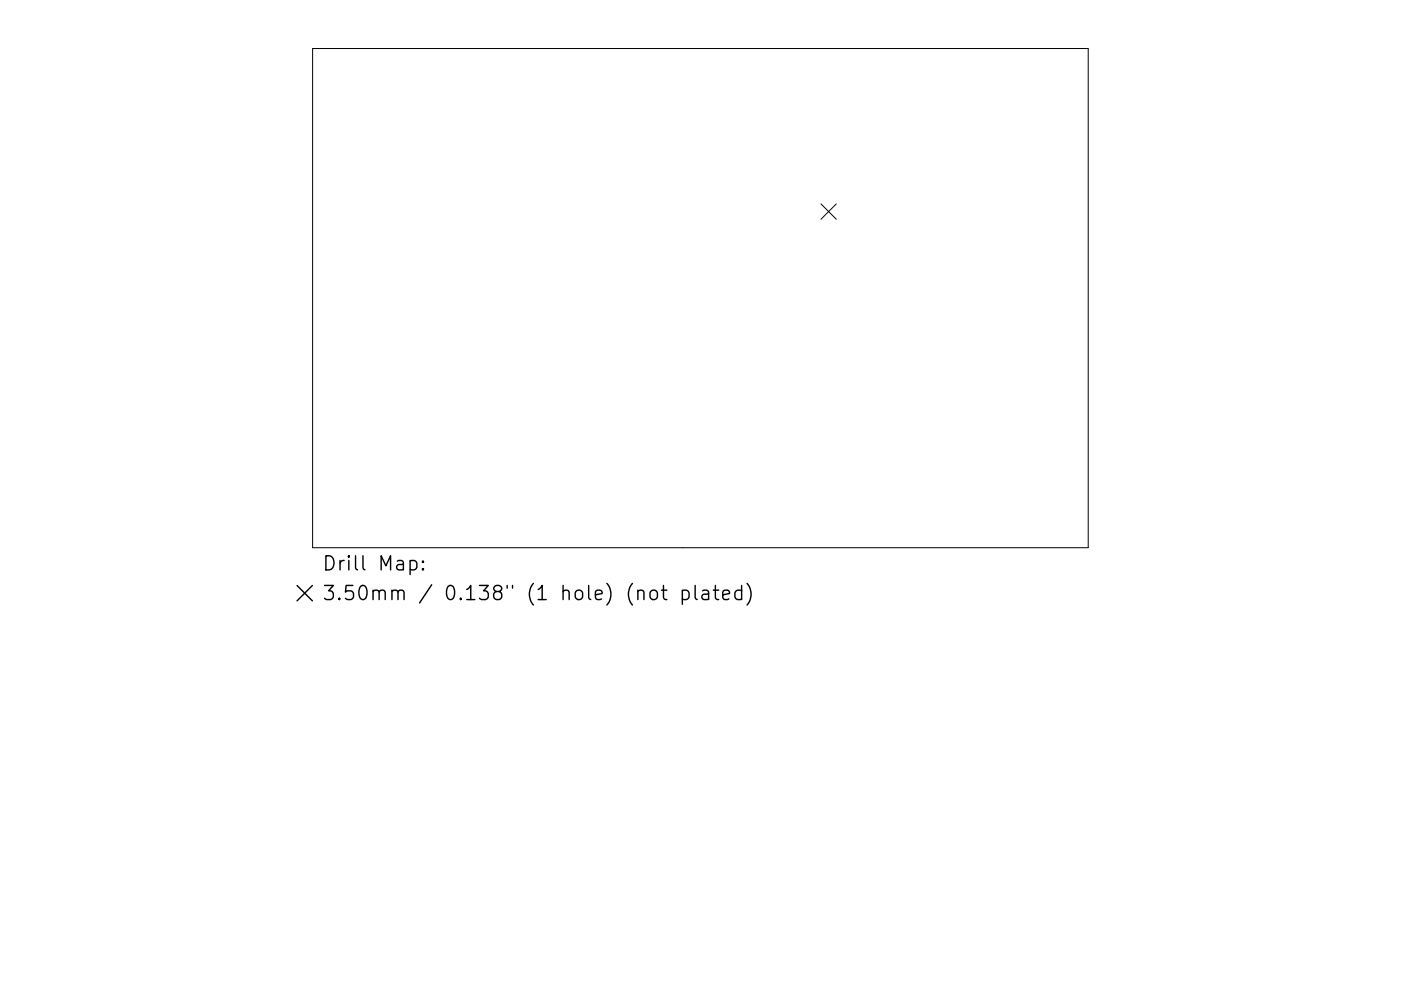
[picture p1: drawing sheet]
<svg xmlns="http://www.w3.org/2000/svg" width="297mm" height="210mm" viewBox="0 0 297 210" stroke-linecap="round" stroke-linejoin="round" font-family="sans-serif">
<defs><g id="words">
<g font-size="4.2">
<text x="68.2" y="121.1">Drill Map:</text>
<text x="68.2" y="127.4">3.50mm / 0.138&quot; (1 hole) (not plated)</text>
</g>
</g></defs>
<path d="M66.3 10.3h164.4v105.9h-164.4zM174.1 43.3l3.2 3.2M177.3 43.3l-3.2 3.2" fill="none" stroke="#000" stroke-width=".21"/>
<g fill="none" stroke="#000" stroke-width=".3">
<path d="M87 119.1l.8-.2 .6 .6v.8l-.3 .5-.3 .1-.8-.1M89.7 119.1l.1 .1-.1 .1-.2-.1 .2-.1v.2M63 124.2l3.2 3.3M66.2 124.2l-3.2 3.3M89.7 120.6l.1 .2-.1 .1-.2-.1 .2-.2v.3M138 125.5a.81 .81 0 0 1 .8-.3 .81 .81 0 0 1 .6 .6v.8a.81 .81 0 0 1-.8 .6 .81 .81 0 0 1-.8-.6v-.8zM140.2 125.2h1.2M140.7 124.2v2.6l.1 .3 .6 .1M144.7 125.4l.8-.2 .6 .6v.8l-.3 .5-.3 .1-.8-.1M144.7 125.2v3M147.4 124.2v2.6l.4 .4M149 125.4l.2-.2 .9 .2 .1 .2v1.6"/>
<path d="M150.2 125.9l-1 .2a.59 .59 0 0 0-.4 .5 .59 .59 0 0 0 .4 .6l1-.1M151.2 125.2h1.2M151.7 124.2v2.6l.1 .3 .6 .1M153.2 126.2l1.5-.3-.2-.5-.8-.2-.5 .4v1.2l.2 .3 .3 .1 .8-.1M157.2 125.4l-.8-.2-.6 .6v.8l.3 .5 .3 .1 .8-.1M157.2 124.2v3M158.4 123.8a3.4 3.4 0 0 1 0 4.6"/>
</g>
<use href="#words"/>
</svg>
